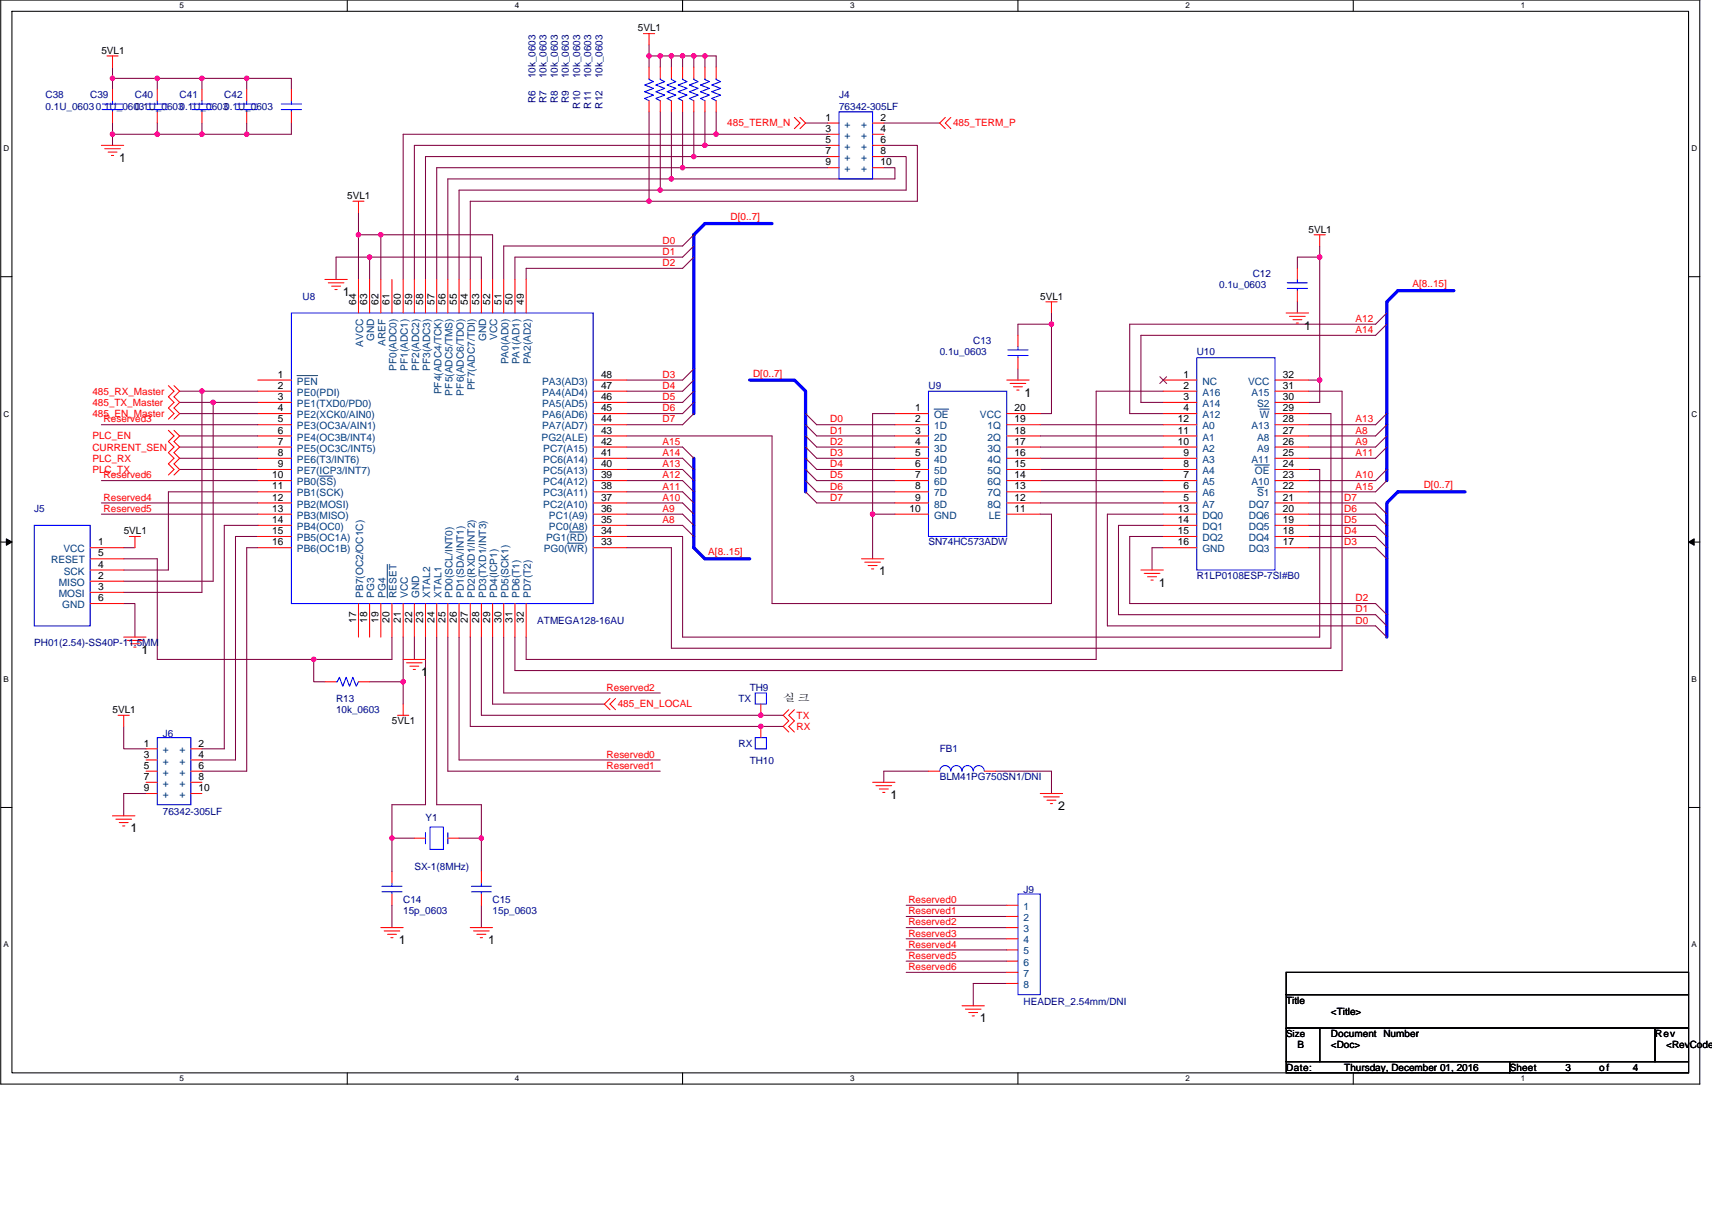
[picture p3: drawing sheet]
<svg xmlns="http://www.w3.org/2000/svg" width="420mm" height="297mm" viewBox="0 0 420 297" stroke-linecap="round" stroke-linejoin="round" font-family="sans-serif">
<defs><g id="words">
<g font-size="3">
<text x="29.3" y="39.8">1</text>
<text x="84.1" y="72.7">1</text>
<text x="320" y="80.9">1</text>
<text x="251.5" y="97.4">1</text>
<text x="215.8" y="141.2">1</text>
<text x="284.4" y="144">1</text>
<text x="34.7" y="160.4">1</text>
<text x="103.3" y="165.9">1</text>
<text x="218.6" y="196.1">1</text>
<text x="259.7" y="198.9">2</text>
<text x="32" y="204.3">1</text>
<text x="97.8" y="231.8">1</text>
<text x="119.8" y="231.8">1</text>
<text x="240.5" y="251">1</text>
</g>
<g font-size="2.5">
<text x="156.6" y="7.7">5VL1</text>
<text x="24.9" y="13.2">5VL1</text>
<text x="202.6" y="29.6">1</text>
<text x="216.1" y="29.6">2</text>
<text x="202.6" y="32.4">3</text>
<text x="202.6" y="35.1">5</text>
<text x="216.1" y="32.4">4</text>
<text x="216.1" y="35.1">6</text>
<text x="202.6" y="37.9">7</text>
<text x="202.6" y="40.6">9</text>
<text x="216.1" y="37.9">8</text>
<text x="216.1" y="40.6">10</text>
<text x="85.2" y="48.9">5VL1</text>
<text x="321.2" y="57.1">5VL1</text>
<text x="87.4" y="74.9" transform="rotate(-90 87.4 74.9)">64</text>
<text x="90.1" y="74.9" transform="rotate(-90 90.1 74.9)">63</text>
<text x="92.9" y="74.9" transform="rotate(-90 92.9 74.9)">62</text>
<text x="95.6" y="74.9" transform="rotate(-90 95.6 74.9)">61</text>
<text x="98.4" y="74.9" transform="rotate(-90 98.4 74.9)">60</text>
<text x="101.1" y="74.9" transform="rotate(-90 101.1 74.9)">59</text>
<text x="103.9" y="74.9" transform="rotate(-90 103.9 74.9)">58</text>
<text x="106.6" y="74.9" transform="rotate(-90 106.6 74.9)">57</text>
<text x="109.3" y="74.9" transform="rotate(-90 109.3 74.9)">56</text>
<text x="112.1" y="74.9" transform="rotate(-90 112.1 74.9)">55</text>
<text x="114.8" y="74.9" transform="rotate(-90 114.8 74.9)">54</text>
<text x="117.6" y="74.9" transform="rotate(-90 117.6 74.9)">53</text>
<text x="120.3" y="74.9" transform="rotate(-90 120.3 74.9)">52</text>
<text x="123.1" y="74.9" transform="rotate(-90 123.1 74.9)">51</text>
<text x="125.8" y="74.9" transform="rotate(-90 125.8 74.9)">50</text>
<text x="128.6" y="74.9" transform="rotate(-90 128.6 74.9)">49</text>
<text x="255.3" y="73.6">5VL1</text>
<text x="68.2" y="95.5">2</text>
<text x="68.2" y="92.7">1</text>
<text x="147.5" y="95.5">47</text>
<text x="147.5" y="92.7">48</text>
<text x="290.4" y="92.7">1</text>
<text x="290.4" y="95.5">2</text>
<text x="314.8" y="92.7">32</text>
<text x="314.8" y="95.5">31</text>
<text x="68.2" y="98.2">3</text>
<text x="68.2" y="101">4</text>
<text x="147.5" y="101">45</text>
<text x="147.5" y="98.2">46</text>
<text x="224.6" y="101">1</text>
<text x="249" y="101">20</text>
<text x="290.4" y="98.2">3</text>
<text x="290.4" y="101">4</text>
<text x="314.8" y="98.2">30</text>
<text x="314.8" y="101">29</text>
<text x="68.2" y="103.7">5</text>
<text x="68.2" y="106.4">6</text>
<text x="147.5" y="106.4">43</text>
<text x="147.5" y="103.7">44</text>
<text x="224.6" y="103.7">2</text>
<text x="224.6" y="106.4">3</text>
<text x="249" y="106.4">18</text>
<text x="249" y="103.7">19</text>
<text x="289" y="106.4">11</text>
<text x="289" y="103.7">12</text>
<text x="314.8" y="106.4">27</text>
<text x="314.8" y="103.7">28</text>
<text x="68.2" y="109.2">7</text>
<text x="68.2" y="111.9">8</text>
<text x="147.5" y="111.9">41</text>
<text x="147.5" y="109.2">42</text>
<text x="224.6" y="109.2">4</text>
<text x="224.6" y="111.9">5</text>
<text x="249" y="111.9">16</text>
<text x="249" y="109.2">17</text>
<text x="289" y="109.2">10</text>
<text x="290.4" y="111.9">9</text>
<text x="314.8" y="109.2">26</text>
<text x="314.8" y="111.9">25</text>
<text x="66.8" y="117.4">10</text>
<text x="68.2" y="114.7">9</text>
<text x="147.5" y="117.4">39</text>
<text x="147.5" y="114.7">40</text>
<text x="224.6" y="114.7">6</text>
<text x="224.6" y="117.4">7</text>
<text x="249" y="117.4">14</text>
<text x="249" y="114.7">15</text>
<text x="290.4" y="117.4">7</text>
<text x="290.4" y="114.7">8</text>
<text x="314.8" y="114.7">24</text>
<text x="314.8" y="117.4">23</text>
<text x="66.8" y="120.2">11</text>
<text x="66.8" y="122.9">12</text>
<text x="66.8" y="125.6">13</text>
<text x="147.5" y="125.6">36</text>
<text x="147.5" y="122.9">37</text>
<text x="147.5" y="120.2">38</text>
<text x="223.2" y="125.6">10</text>
<text x="224.6" y="120.2">8</text>
<text x="224.6" y="122.9">9</text>
<text x="249" y="122.9">12</text>
<text x="249" y="120.2">13</text>
<text x="249" y="125.6">11</text>
<text x="289" y="125.6">13</text>
<text x="290.4" y="122.9">5</text>
<text x="290.4" y="120.2">6</text>
<text x="314.8" y="120.2">22</text>
<text x="314.8" y="125.6">20</text>
<text x="314.8" y="122.9">21</text>
<text x="30.4" y="131.2">5VL1</text>
<text x="66.8" y="128.4">14</text>
<text x="66.8" y="131.1">15</text>
<text x="147.5" y="128.4">35</text>
<text x="147.5" y="131.1">34</text>
<text x="289" y="128.4">14</text>
<text x="289" y="131.1">15</text>
<text x="314.8" y="131.1">18</text>
<text x="314.8" y="128.4">19</text>
<text x="24.1" y="133.9">1</text>
<text x="24.1" y="136.6">5</text>
<text x="66.8" y="133.9">16</text>
<text x="147.5" y="133.9">33</text>
<text x="289" y="133.9">16</text>
<text x="314.8" y="133.9">17</text>
<text x="24.1" y="142.1">2</text>
<text x="24.1" y="139.4">4</text>
<text x="24.1" y="144.8">3</text>
<text x="24.1" y="147.6">6</text>
<text x="87.4" y="152.9" transform="rotate(-90 87.4 152.9)">17</text>
<text x="90.1" y="152.9" transform="rotate(-90 90.1 152.9)">18</text>
<text x="92.9" y="152.9" transform="rotate(-90 92.9 152.9)">19</text>
<text x="95.6" y="152.9" transform="rotate(-90 95.6 152.9)">20</text>
<text x="98.4" y="152.9" transform="rotate(-90 98.4 152.9)">21</text>
<text x="101.1" y="152.9" transform="rotate(-90 101.1 152.9)">22</text>
<text x="103.9" y="152.9" transform="rotate(-90 103.9 152.9)">23</text>
<text x="106.6" y="152.9" transform="rotate(-90 106.6 152.9)">24</text>
<text x="109.3" y="152.9" transform="rotate(-90 109.3 152.9)">25</text>
<text x="112.1" y="152.9" transform="rotate(-90 112.1 152.9)">26</text>
<text x="114.8" y="152.9" transform="rotate(-90 114.8 152.9)">27</text>
<text x="117.6" y="152.9" transform="rotate(-90 117.6 152.9)">28</text>
<text x="120.3" y="152.9" transform="rotate(-90 120.3 152.9)">29</text>
<text x="123.1" y="152.9" transform="rotate(-90 123.1 152.9)">30</text>
<text x="125.8" y="152.9" transform="rotate(-90 125.8 152.9)">31</text>
<text x="128.6" y="152.9" transform="rotate(-90 128.6 152.9)">32</text>
<text x="192.2" y="172.1">실 크</text>
<text x="27.6" y="175">5VL1</text>
<text x="96.2" y="177.8">5VL1</text>
<text x="35.3" y="183.3">1</text>
<text x="35.3" y="186">3</text>
<text x="48.8" y="183.3">2</text>
<text x="48.8" y="186">4</text>
<text x="35.3" y="188.7">5</text>
<text x="35.3" y="191.5">7</text>
<text x="48.8" y="188.7">6</text>
<text x="48.8" y="191.5">8</text>
<text x="35.3" y="194.2">9</text>
<text x="48.8" y="194.2">10</text>
<text x="315.6" y="246.4">Title</text>
<text x="326.6" y="249.1">&lt;Title&gt;</text>
<text x="318.4" y="257.3">B</text>
<text x="326.6" y="254.6">Document Number</text>
<text x="326.6" y="257.3">&lt;Doc&gt;</text>
<text x="406.2" y="254.6">Rev</text>
<text x="408.9" y="257.3">&lt;RevCode</text>
<text x="315.6" y="262.8">Date:</text>
<text x="329.9" y="262.8">Thursday, December 01, 2016</text>
<text x="370.5" y="262.8">Sheet</text>
<text x="384.2" y="262.8">3</text>
<text x="392.5" y="262.8">of</text>
<text x="400.7" y="262.8">4</text>
</g>
<g font-size="2.5" fill="#000080">
<text x="131.4" y="19.2" transform="rotate(-90 131.4 19.2)">10k_0603</text>
<text x="134.1" y="19.2" transform="rotate(-90 134.1 19.2)">10k_0603</text>
<text x="136.9" y="19.2" transform="rotate(-90 136.9 19.2)">10k_0603</text>
<text x="139.6" y="19.2" transform="rotate(-90 139.6 19.2)">10k_0603</text>
<text x="142.4" y="19.2" transform="rotate(-90 142.4 19.2)">10k_0603</text>
<text x="145.1" y="19.2" transform="rotate(-90 145.1 19.2)">10k_0603</text>
<text x="147.8" y="19.2" transform="rotate(-90 147.8 19.2)">10k_0603</text>
<text x="11.2" y="24.2">C38</text>
<text x="11.2" y="26.9">0.1U_06030.1U_0603</text>
<text x="22.1" y="24.2">C39</text>
<text x="33.1" y="24.2">C40</text>
<text x="33.1" y="26.9">0.1U_06030.1U_06030.1U_0603</text>
<text x="44.1" y="24.2">C41</text>
<text x="55" y="24.2">C42</text>
<text x="131.4" y="25.3" transform="rotate(-90 131.4 25.3)">R6</text>
<text x="134.1" y="25.3" transform="rotate(-90 134.1 25.3)">R7</text>
<text x="136.9" y="25.3" transform="rotate(-90 136.9 25.3)">R8</text>
<text x="139.6" y="25.3" transform="rotate(-90 139.6 25.3)">R9</text>
<text x="142.4" y="26.6" transform="rotate(-90 142.4 26.6)">R10</text>
<text x="145.1" y="26.6" transform="rotate(-90 145.1 26.6)">R11</text>
<text x="147.8" y="26.6" transform="rotate(-90 147.8 26.6)">R12</text>
<text x="205.9" y="24.2">J4</text>
<text x="205.9" y="26.9">76342-305LF</text>
<text x="299.2" y="70.8">0.1u_0603</text>
<text x="307.4" y="68.1">C12</text>
<text x="74.3" y="73.6">U8</text>
<text x="230.6" y="87.3">0.1u_0603</text>
<text x="238.9" y="84.5">C13</text>
<text x="293.7" y="87.3">U10</text>
<text x="227.9" y="95.5">U9</text>
<text x="8.4" y="125.7">J5</text>
<text x="227.9" y="133.9">SN74HC573ADW</text>
<text x="293.7" y="142.1">R1LP0108ESP-7SI#B0</text>
<text x="131.9" y="153.1">ATMEGA128-16AU</text>
<text x="8.4" y="158.6">PH01(2.54)-SS40P-11.5MM</text>
<text x="82.5" y="172.3">R13</text>
<text x="181.2" y="172.3">TX</text>
<text x="184" y="169.6">TH9</text>
<text x="82.5" y="175">10k_0603</text>
<text x="40" y="180.8">J6</text>
<text x="181.2" y="183.3">RX</text>
<text x="230.6" y="184.7">FB1</text>
<text x="184" y="187.7">TH10</text>
<text x="230.6" y="191.5">BLM41PG750SN1/DNI</text>
<text x="40" y="200">76342-305LF</text>
<text x="104.4" y="201.7">Y1</text>
<text x="101.7" y="213.5">SX-1(8MHz)</text>
<text x="98.9" y="221.7">C14</text>
<text x="120.9" y="221.7">C15</text>
<text x="251.2" y="219.2">J9</text>
<text x="98.9" y="224.4">15p_0603</text>
<text x="120.9" y="224.4">15p_0603</text>
<text x="251.2" y="246.7">HEADER_2.54mm/DNI</text>
</g>
<g font-size="2.5" fill="#f00">
<text x="178.5" y="31">485_TERM_N</text>
<text x="233.9" y="31">485_TERM_P</text>
<text x="162.6" y="59.8">D0</text>
<text x="179.3" y="54.1">D[0..7]</text>
<text x="162.6" y="62.6">D1</text>
<text x="162.6" y="65.3">D2</text>
<text x="346.7" y="70.5">A[8..15]</text>
<text x="332.7" y="81.8">A14</text>
<text x="332.7" y="79">A12</text>
<text x="162.6" y="92.8">D3</text>
<text x="162.6" y="95.5">D4</text>
<text x="184.8" y="92.5">D[0..7]</text>
<text x="22.7" y="99.6">485_TX_Master</text>
<text x="22.7" y="96.9">485_RX_Master</text>
<text x="162.6" y="101">D6</text>
<text x="162.6" y="98.2">D5</text>
<text x="22.7" y="102.4">485_EN_Master</text>
<text x="22.7" y="107.8">PLC_EN</text>
<text x="25.4" y="103.7">Reserved3</text>
<text x="162.6" y="103.7">D7</text>
<text x="203.7" y="106.5">D1</text>
<text x="203.7" y="103.7">D0</text>
<text x="332.7" y="106.5">A8</text>
<text x="332.7" y="103.7">A13</text>
<text x="22.7" y="113.3">PLC_RX</text>
<text x="22.7" y="110.6">CURRENT_SEN</text>
<text x="162.6" y="109.2">A15</text>
<text x="162.6" y="112">A14</text>
<text x="203.7" y="112">D3</text>
<text x="203.7" y="109.2">D2</text>
<text x="332.7" y="112">A11</text>
<text x="332.7" y="109.2">A9</text>
<text x="22.7" y="116.1">PLC_TX</text>
<text x="25.4" y="117.4">Reserved6</text>
<text x="162.6" y="117.4">A12</text>
<text x="162.6" y="114.7">A13</text>
<text x="203.7" y="114.7">D4</text>
<text x="203.7" y="117.4">D5</text>
<text x="332.7" y="117.4">A10</text>
<text x="349.4" y="119.9">D[0..7]</text>
<text x="25.4" y="122.9">Reserved4</text>
<text x="25.4" y="125.7">Reserved5</text>
<text x="162.6" y="125.7">A9</text>
<text x="162.6" y="122.9">A10</text>
<text x="162.6" y="120.2">A11</text>
<text x="203.7" y="120.2">D6</text>
<text x="203.7" y="122.9">D7</text>
<text x="329.9" y="122.9">D7</text>
<text x="329.9" y="125.7">D6</text>
<text x="332.7" y="120.2">A15</text>
<text x="162.6" y="128.4">A8</text>
<text x="329.9" y="128.4">D5</text>
<text x="329.9" y="131.1">D4</text>
<text x="173.8" y="136.4">A[8..15]</text>
<text x="329.9" y="133.9">D3</text>
<text x="332.7" y="147.6">D2</text>
<text x="332.7" y="153.1">D0</text>
<text x="332.7" y="150.3">D1</text>
<text x="148.9" y="169.6">Reserved2</text>
<text x="151.6" y="173.7">485_EN_LOCAL</text>
<text x="195.5" y="176.4">TX</text>
<text x="195.5" y="179.2">RX</text>
<text x="148.9" y="188.8">Reserved1</text>
<text x="148.9" y="186">Reserved0</text>
<text x="222.9" y="221.7">Reserved0</text>
<text x="222.9" y="227.2">Reserved2</text>
<text x="222.9" y="224.4">Reserved1</text>
<text x="222.9" y="232.6">Reserved4</text>
<text x="222.9" y="229.9">Reserved3</text>
<text x="222.9" y="235.4">Reserved5</text>
<text x="222.9" y="238.1">Reserved6</text>
</g>
<g font-size="2.5" fill="#004080">
<text x="207.3" y="31.3">+</text>
<text x="207.3" y="34.1">+</text>
<text x="211.3" y="31.3">+</text>
<text x="211.3" y="34.1">+</text>
<text x="207.3" y="36.8">+</text>
<text x="207.3" y="39.6">+</text>
<text x="211.3" y="36.8">+</text>
<text x="211.3" y="39.6">+</text>
<text x="207.3" y="42.3">+</text>
<text x="211.3" y="42.3">+</text>
<text x="91.9" y="83.8" transform="rotate(-90 91.9 83.8)">GND</text>
<text x="119.3" y="83.8" transform="rotate(-90 119.3 83.8)">GND</text>
<text x="122" y="83.5" transform="rotate(-90 122 83.5)">VCC</text>
<text x="89.1" y="85.2" transform="rotate(-90 89.1 85.2)">AVCC</text>
<text x="94.6" y="84.9" transform="rotate(-90 94.6 84.9)">AREF</text>
<text x="124.8" y="89.5" transform="rotate(-90 124.8 89.5)">PA0(AD0)</text>
<text x="127.5" y="89.5" transform="rotate(-90 127.5 89.5)">PA1(AD1)</text>
<text x="130.3" y="89.5" transform="rotate(-90 130.3 89.5)">PA2(AD2)</text>
<text x="72.9" y="94.4">PEN</text>
<text x="97.3" y="91.1" transform="rotate(-90 97.3 91.1)">PF0(ADC0)</text>
<text x="100.1" y="91.1" transform="rotate(-90 100.1 91.1)">PF1(ADC1)</text>
<text x="102.8" y="91.1" transform="rotate(-90 102.8 91.1)">PF2(ADC2)</text>
<text x="105.6" y="91.1" transform="rotate(-90 105.6 91.1)">PF3(ADC3)</text>
<text x="116.6" y="95.8" transform="rotate(-90 116.6 95.8)">PF7(ADC7/TDI)</text>
<text x="133.1" y="94.4">PA3(AD3)</text>
<text x="295.1" y="94.4">NC</text>
<text x="306.3" y="94.4">VCC</text>
<text x="72.9" y="97.2">PE0(PDI)</text>
<text x="72.9" y="99.9">PE1(TXD0/PD0)</text>
<text x="108.3" y="96.8" transform="rotate(-90 108.3 96.8)">PF4(ADC4/TCK)</text>
<text x="111.1" y="97.1" transform="rotate(-90 111.1 97.1)">PF5(ADC5/TMS)</text>
<text x="113.8" y="97.1" transform="rotate(-90 113.8 97.1)">PF6(ADC6/TDO)</text>
<text x="133.1" y="99.9">PA5(AD5)</text>
<text x="133.1" y="97.2">PA4(AD4)</text>
<text x="295.1" y="97.2">A16</text>
<text x="295.1" y="99.9">A14</text>
<text x="307.1" y="97.2">A15</text>
<text x="308.5" y="99.9">S2</text>
<text x="72.9" y="102.7">PE2(XCK0/AIN0)</text>
<text x="72.9" y="105.4">PE3(OC3A/AIN1)</text>
<text x="133.1" y="105.4">PA7(AD7)</text>
<text x="133.1" y="102.7">PA6(AD6)</text>
<text x="229.2" y="102.7">OE</text>
<text x="229.2" y="105.4">1D</text>
<text x="240.5" y="102.7">VCC</text>
<text x="242.4" y="105.4">1Q</text>
<text x="295.1" y="102.7">A12</text>
<text x="295.1" y="105.4">A0</text>
<text x="307.1" y="105.4">A13</text>
<text x="309.2" y="102.7">W</text>
<text x="72.9" y="108.1">PE4(OC3B/INT4)</text>
<text x="72.9" y="110.9">PE5(OC3C/INT5)</text>
<text x="72.9" y="113.6">PE6(T3/INT6)</text>
<text x="132.9" y="108.1">PG2(ALE)</text>
<text x="133.3" y="113.6">PC6(A14)</text>
<text x="133.3" y="110.9">PC7(A15)</text>
<text x="229.2" y="108.1">2D</text>
<text x="229.2" y="110.9">3D</text>
<text x="229.2" y="113.6">4D</text>
<text x="242.4" y="113.6">4Q</text>
<text x="242.4" y="110.9">3Q</text>
<text x="242.4" y="108.1">2Q</text>
<text x="295.1" y="113.6">A3</text>
<text x="295.1" y="110.9">A2</text>
<text x="295.1" y="108.1">A1</text>
<text x="307.1" y="113.6">A11</text>
<text x="308.5" y="110.9">A9</text>
<text x="308.5" y="108.1">A8</text>
<text x="72.9" y="116.4">PE7(ICP3/INT7)</text>
<text x="72.9" y="119.1">PB0(SS)</text>
<text x="133.3" y="119.1">PC4(A12)</text>
<text x="133.3" y="116.4">PC5(A13)</text>
<text x="229.2" y="116.4">5D</text>
<text x="229.2" y="119.1">6D</text>
<text x="242.4" y="119.1">6Q</text>
<text x="242.4" y="116.4">5Q</text>
<text x="295.1" y="119.1">A5</text>
<text x="295.1" y="116.4">A4</text>
<text x="307.1" y="119.1">A10</text>
<text x="308" y="116.4">OE</text>
<text x="72.9" y="121.9">PB1(SCK)</text>
<text x="72.9" y="124.6">PB2(MOSI)</text>
<text x="133.3" y="124.6">PC2(A10)</text>
<text x="133.3" y="121.9">PC3(A11)</text>
<text x="229.2" y="121.9">7D</text>
<text x="229.2" y="124.6">8D</text>
<text x="242.4" y="124.6">8Q</text>
<text x="242.4" y="121.9">7Q</text>
<text x="295.1" y="124.6">A7</text>
<text x="295.1" y="121.9">A6</text>
<text x="306.5" y="124.6">DQ7</text>
<text x="308.5" y="121.9">S1</text>
<text x="72.9" y="127.3">PB3(MISO)</text>
<text x="72.9" y="130.1">PB4(OC0)</text>
<text x="134.7" y="130.1">PC0(A8)</text>
<text x="134.7" y="127.3">PC1(A9)</text>
<text x="229.2" y="127.3">GND</text>
<text x="242.7" y="127.3">LE</text>
<text x="295.1" y="127.3">DQ0</text>
<text x="295.1" y="130.1">DQ1</text>
<text x="306.5" y="130.1">DQ5</text>
<text x="306.5" y="127.3">DQ6</text>
<text x="15.5" y="135.6">VCC</text>
<text x="72.9" y="132.8">PB5(OC1A)</text>
<text x="72.9" y="135.6">PB6(OC1B)</text>
<text x="133.4" y="135.6">PG0(WR)</text>
<text x="134" y="132.8">PG1(RD)</text>
<text x="295.1" y="132.8">DQ2</text>
<text x="295.1" y="135.6">GND</text>
<text x="306.5" y="135.6">DQ3</text>
<text x="306.5" y="132.8">DQ4</text>
<text x="12.5" y="138.3">RESET</text>
<text x="14.4" y="143.8">MISO</text>
<text x="15.7" y="141.1">SCK</text>
<text x="14.4" y="146.5">MOSI</text>
<text x="15.3" y="149.3">GND</text>
<text x="89.1" y="146.8" transform="rotate(-90 89.1 146.8)">PB7(OC2/OC1C)</text>
<text x="91.9" y="146.8" transform="rotate(-90 91.9 146.8)">PG3</text>
<text x="94.6" y="146.8" transform="rotate(-90 94.6 146.8)">PG4</text>
<text x="97.3" y="146.8" transform="rotate(-90 97.3 146.8)">RESET</text>
<text x="100.1" y="146.8" transform="rotate(-90 100.1 146.8)">VCC</text>
<text x="102.8" y="146.8" transform="rotate(-90 102.8 146.8)">GND</text>
<text x="105.6" y="146.8" transform="rotate(-90 105.6 146.8)">XTAL2</text>
<text x="108.3" y="146.8" transform="rotate(-90 108.3 146.8)">XTAL1</text>
<text x="111.1" y="146.8" transform="rotate(-90 111.1 146.8)">PD0(SCL/INT0)</text>
<text x="113.8" y="146.8" transform="rotate(-90 113.8 146.8)">PD1(SDA/INT1)</text>
<text x="116.6" y="146.8" transform="rotate(-90 116.6 146.8)">PD2(RXD1/INT2)</text>
<text x="119.3" y="146.8" transform="rotate(-90 119.3 146.8)">PD3(TXD1/INT3)</text>
<text x="122" y="146.8" transform="rotate(-90 122 146.8)">PD4(ICP1)</text>
<text x="124.8" y="146.8" transform="rotate(-90 124.8 146.8)">PD5(SCK1)</text>
<text x="127.5" y="146.8" transform="rotate(-90 127.5 146.8)">PD6(T1)</text>
<text x="130.3" y="146.8" transform="rotate(-90 130.3 146.8)">PD7(T2)</text>
<text x="40" y="185">+</text>
<text x="44" y="185">+</text>
<text x="40" y="187.7">+</text>
<text x="40" y="190.4">+</text>
<text x="44" y="187.7">+</text>
<text x="44" y="190.4">+</text>
<text x="40" y="193.2">+</text>
<text x="40" y="195.9">+</text>
<text x="44" y="193.2">+</text>
<text x="44" y="195.9">+</text>
<text x="251.2" y="223.4">1</text>
<text x="251.2" y="226.1">2</text>
<text x="251.2" y="228.8">3</text>
<text x="251.2" y="231.6">4</text>
<text x="251.2" y="234.3">5</text>
<text x="251.2" y="237.1">6</text>
<text x="251.2" y="239.8">7</text>
<text x="251.2" y="242.5">8</text>
</g>
<text font-size="2.4" x="315.6" y="254.6">Size</text>
<g font-size="2">
<text x="44.1" y="2.1">5</text>
<text x="126.4" y="2.1">4</text>
<text x="208.7" y="2.1">3</text>
<text x="291" y="2.1">2</text>
<text x="373.3" y="2.1">1</text>
<text x=".9" y="37.1">D</text>
<text x="415.1" y="37.1">D</text>
<text x=".9" y="102.3">C</text>
<text x="415.1" y="102.3">C</text>
<text x=".9" y="167.4">B</text>
<text x="415.1" y="167.4">B</text>
<text x=".9" y="232.6">A</text>
<text x="415.1" y="232.6">A</text>
<text x="44.1" y="265.4">5</text>
<text x="126.4" y="265.4">4</text>
<text x="208.7" y="265.4">3</text>
<text x="291" y="265.4">2</text>
<text x="373.3" y="265.4">1</text>
</g>
</g></defs>
<path d="M.2 0h417v266.1h-417zM2.9 2.8h411.5v260.6h-411.5z" fill="none" stroke="#000" stroke-width=".25"/>
<g fill="#fff">
<path d="M44.1 .3h1.1v2.2h-1.1z"/>
<path d="M44.1 263.7h1.1v2.2h-1.1z"/>
</g>
<path d="M85.2 0v2.8M85.2 263.4v2.7" fill="none" stroke="#000" stroke-width=".25"/>
<g fill="#fff">
<path d="M126.4 .3h1.1v2.2h-1.1z"/>
<path d="M126.4 263.7h1.1v2.2h-1.1z"/>
</g>
<path d="M167.5 0v2.8M167.5 263.4v2.7" fill="none" stroke="#000" stroke-width=".25"/>
<g fill="#fff">
<path d="M208.7 .3h1.1v2.2h-1.1z"/>
<path d="M208.7 263.7h1.1v2.2h-1.1z"/>
</g>
<path d="M249.8 0v2.8M249.8 263.4v2.7" fill="none" stroke="#000" stroke-width=".25"/>
<g fill="#fff">
<path d="M291 .3h1.1v2.2h-1.1z"/>
<path d="M291 263.7h1.1v2.2h-1.1z"/>
</g>
<path d="M332.1 0v2.8M332.1 263.4v2.7" fill="none" stroke="#000" stroke-width=".25"/>
<g fill="#fff">
<path d="M373.3 .3h1.1v2.2h-1.1z"/>
<path d="M373.3 263.7h1.1v2.2h-1.1z"/>
<path d="M.9 35.3h1.4v2.2h-1.4z"/>
<path d="M415.1 35.3h1.4v2.2h-1.4z"/>
<path d="M.9 100.5h1.4v2.2h-1.4z"/>
<path d="M415.1 100.5h1.4v2.2h-1.4z"/>
</g>
<path d="M.2 67.9h2.7M414.4 67.9h2.8" fill="none" stroke="#000" stroke-width=".25"/>
<g fill="#fff">
<path d="M.9 165.7h1.3v2.2h-1.3z"/>
<path d="M415.1 165.7h1.3v2.2h-1.3z"/>
</g>
<path d="M.2 133.1h2.7M414.4 133.1h2.8" fill="none" stroke="#000" stroke-width=".25"/>
<path d="M1.6 132.3l1.3 .8-1.3 .8zM414.4 133.1l1.4-.8v1.6z" fill="#000" stroke="#000" stroke-width=".25"/>
<g fill="#fff">
<path d="M.8 230.8h1.4v2.2h-1.4z"/>
<path d="M415.1 230.8h1.3v2.2h-1.3z"/>
</g>
<path d="M.2 198.2h2.7M414.4 198.2h2.8M315.6 238.7h98.8v5.5h-98.8zM315.6 252.4h8.3v8.2h-8.3zM315.6 244.2h98.8v8.2h-98.8zM323.9 252.4h82.3v8.2h-82.3zM406.2 252.4h8.2v8.2h-8.2zM315.6 260.6h54.9v2.8h-54.9zM370.5 260.6h43.9v2.8h-43.9z" fill="none" stroke="#000" stroke-width=".25"/>
<g fill="none" stroke="#800040" stroke-width=".25">
<path d="M27.6 16.5v2.7M27.6 19.2v2.8M27.6 19.2h11v2.8M38.6 19.2h11v2.8M49.6 19.2h10.9v2.8M60.5 19.2h11v2.8M159.3 11v2.7M159.3 13.7h2.7M159.3 13.7v2.8M162 13.7h2.8M162 13.7v2.8M164.8 13.7v2.8"/>
<path d="M164.8 13.7h2.7M167.5 13.7h2.8M167.5 13.7v2.8M170.3 13.7h2.7M170.3 13.7v2.8M173 13.7v2.8M173 13.7h2.8v2.8M27.6 30.2v2.8M27.6 33v2.7M27.6 33h11M38.6 30.2v2.8M38.6 33h11"/>
<path d="M49.6 30.2v2.8M49.6 33h10.9M60.5 30.2v2.8M71.5 30.2v2.8h-11M159.3 27.5v21.9M162 27.5v19.2M164.8 27.5v16.4M167.5 27.5v13.7M170.3 38.4h-65.9v30.2M170.3 38.4h32.9M170.3 27.5v10.9M173 27.5v8.2"/>
<path d="M173 35.7h30.2M173 35.7h-71.3v32.9M175.8 27.5v5.5M175.8 33h-76.9v35.6M175.8 33h27.4M197.7 30.2h5.5M216.9 30.2h13.7M216.9 35.7h8.2v13.7h-65.8M216.9 38.4h5.5v8.3h-60.4M88 57.6h5.5M88 52.2v5.4M88 57.6v11"/>
<path d="M93.5 57.6v11M93.5 57.6h27.4v11M159.3 49.4h-43.9v19.2M162 46.7h-49.3v21.9M164.8 43.9h-54.9v24.7M167.5 41.2h-60.3v27.4M167.5 41.2h35.7M170.3 57.6l-2.8 2.8h-43.9v8.2M216.9 41.2h2.7v2.7h-54.8M90.7 63.1h-8.2v5.5M90.7 63.1v5.5M90.7 63.1h27.4v5.5"/>
<path d="M170.3 63.1l-2.8 2.8h-38.4v2.7M170.3 60.4l-2.8 2.7h-41.1v5.5M258.1 79.6v21.9h-2.8M258.1 76.8v2.8M258.1 79.6h-8.3v2.7M318.4 74.1v2.7M323.9 60.4v2.7M323.9 63.1h-5.5v2.8M323.9 63.1v30.2M340.3 79.6l-2.7 2.7h-57.6v16.5h5.5M340.3 76.8l-2.7 2.8h-60.3v21.9h8.2M44.1 98.8h8.2"/>
<path d="M44.1 96h5.5M49.6 96v49.4h-19.2M49.6 96h13.7M52.3 98.8h11M52.3 98.8v43.9h-21.9M170.3 90.6l-2.8 2.7h-13.7M170.3 98.8l-2.8 2.7h-13.7M170.3 93.3l-2.8 2.7h-13.7M170.3 96l-2.8 2.8h-13.7M249.8 90.6v2.7M285.5 96h-16.5v65.9h-139.9v-5.5M321.2 93.3h2.7"/>
<path d="M321.2 96h8.2v68.6h-203v-8.2M323.9 93.3v5.5h-2.7M24.9 118h38.4M24.9 104.3h38.4M44.1 109.7h19.2M44.1 115.3h19.2M44.1 107h19.2M44.1 112.5h19.2M44.1 101.5h19.2M153.8 109.7h13.7l2.8 2.8M153.8 118h13.7l2.8 2.7M153.8 115.3h13.7l2.8 2.7"/>
<path d="M153.8 112.5h13.7l2.8 2.8M153.8 107h35.7v41.2h68.6v-22h-2.8M170.3 101.5l-2.8 2.8h-13.7M197.7 112.5l2.7 2.8h19.2M197.7 104.3l2.7 2.7h19.2M197.7 109.7l2.7 2.8h19.2M197.7 107l2.7 2.7h19.2M197.7 101.5l2.7 2.8h19.2M197.7 118l2.7 2.7h19.2M197.7 115.3l2.7 2.7h19.2M219.6 101.5h-5.4v24.7M255.3 104.3h30.2"/>
<path d="M255.3 109.7h30.2M255.3 112.5h30.2M255.3 115.3h30.2M255.3 118h30.2M255.3 107h30.2M321.2 101.5h5.4v57.6h-161.8v-24.6h-11M321.2 115.3h2.7v41.1h-156.4v-24.7h-13.7M340.3 104.3l-2.7 2.7h-16.4M340.3 115.3l-2.7 2.7h-16.4M340.3 101.5l-2.7 2.8h-16.4M340.3 109.7l-2.7 2.8h-16.4M340.3 107l-2.7 2.7h-16.4"/>
<path d="M340.3 118l-2.7 2.7h-16.4M24.9 123.5h38.4M24.9 126.2h38.4M30.4 134.5h2.7M30.4 137.2h8.2v24.7h38.4M63.3 120.7h-22v19.2h-10.9M63.3 129h-8.3v54.8h-5.4M63.3 131.7h-5.5v54.9h-8.2M63.3 134.5h-2.8v54.8h-10.9M153.8 123.5h13.7l2.8 2.7M153.8 120.7h13.7l2.8 2.8M153.8 129h13.7l2.8 2.7"/>
<path d="M153.8 126.2h13.7l2.8 2.8M197.7 120.7l2.7 2.8h19.2M214.2 126.2v11M214.2 126.2h5.4M255.3 120.7h30.2M255.3 123.5h30.2M285.5 129h-11v21.9h63.1l2.7 2.7M285.5 134.5h-2.8v5.4M285.5 126.2h-13.7v27.4h65.8l2.7 2.8M285.5 131.7h-8.2v16.5h60.3l2.7 2.7M321.2 129h16.4l2.7 2.7M321.2 131.7h16.4l2.7 2.8"/>
<path d="M321.2 134.5h16.4l2.7 2.7M321.2 123.5h16.4l2.7 2.7M321.2 126.2h16.4l2.7 2.8M30.4 148.2h2.7v8.2M96.2 156.4v5.5h-19.2M98.9 156.4v11M101.7 156.4v5.5M104.4 156.4v41.1h-8.2v8.3M107.2 156.4v41.1h10.9v8.3M109.9 156.4v32.9h52.1M112.7 156.4v30.2h49.3M115.4 156.4v21.9h76.8"/>
<path d="M118.1 156.4v19.2h74.1M120.9 156.4v16.4h27.4M123.6 156.4v13.7h38.4M30.4 178.3v5.5h5.4M77 161.9v5.5h2.7M90.7 167.4h8.2M98.9 167.4v5.4M35.8 194.8h-5.4v5.5M227.9 189.3h-11v2.7M244.3 189.3h13.8v5.5M96.2 205.8v8.2M96.2 205.8h5.5"/>
<path d="M112.7 205.8h5.4M118.1 205.8v8.2M96.2 222.2v5.5M118.1 222.2v5.5M222.4 227.7h24.7M222.4 225h24.7M222.4 222.2h24.7M222.4 235.9h24.7M222.4 233.2h24.7M222.4 238.7h24.7M222.4 230.5h24.7M247.1 241.4h-8.2v5.5"/>
</g>
<path d="M189.5 54.9h-16.5l-2.7 2.7v43.9M356.8 71.4h-13.7l-2.8 2.7v43.9M184 93.3h11l2.7 2.7v24.7M170.3 112.5v22l2.7 2.7h11M359.5 120.7h-16.4l-2.8 2.8v32.9" fill="none" stroke="#00f" stroke-width=".8"/>
<g fill="#f0f" stroke="#f0f" stroke-width=".25">
<circle cx="214.1" cy="126.2" r=".54"/>
<circle cx="186.7" cy="178.3" r=".54"/>
<circle cx="186.7" cy="175.6" r=".54"/>
<circle cx="118.1" cy="205.7" r=".54"/>
<circle cx="49.5" cy="96" r=".54"/>
<circle cx="90.7" cy="63.1" r=".54"/>
<circle cx="77" cy="161.9" r=".54"/>
<circle cx="96.2" cy="205.7" r=".54"/>
<circle cx="162" cy="46.7" r=".54"/>
<circle cx="159.3" cy="49.4" r=".54"/>
<circle cx="164.8" cy="43.9" r=".54"/>
<circle cx="167.5" cy="41.2" r=".54"/>
<circle cx="170.3" cy="38.4" r=".54"/>
<circle cx="173" cy="35.7" r=".54"/>
<circle cx="175.7" cy="32.9" r=".54"/>
<circle cx="93.4" cy="57.6" r=".54"/>
<circle cx="323.9" cy="93.3" r=".54"/>
<circle cx="159.3" cy="13.7" r=".54"/>
<circle cx="164.8" cy="13.7" r=".54"/>
<circle cx="162" cy="13.7" r=".54"/>
<circle cx="173" cy="13.7" r=".54"/>
<circle cx="170.3" cy="13.7" r=".54"/>
<circle cx="88" cy="57.6" r=".54"/>
<circle cx="98.9" cy="167.4" r=".54"/>
<circle cx="167.5" cy="13.7" r=".54"/>
<circle cx="258" cy="79.6" r=".54"/>
<circle cx="323.9" cy="63.1" r=".54"/>
<circle cx="52.3" cy="98.8" r=".54"/>
<circle cx="27.6" cy="19.2" r=".54"/>
<circle cx="27.6" cy="32.9" r=".54"/>
<circle cx="38.6" cy="32.9" r=".54"/>
<circle cx="49.5" cy="19.2" r=".54"/>
<circle cx="38.6" cy="19.2" r=".54"/>
<circle cx="49.5" cy="32.9" r=".54"/>
<circle cx="60.5" cy="19.2" r=".54"/>
<circle cx="60.5" cy="32.9" r=".54"/>
</g>
<g fill="none" stroke="#f00" stroke-width=".25">
<path d="M26.3 13.7h2.7M27.6 13.7v2.8M157.9 8.3h2.8M159.3 8.3v2.7M159.3 16.5v2.7M162 16.5v2.7M164.8 16.5v2.7M167.5 16.5v2.7M170.3 16.5v2.7M173 16.5v2.7M175.8 16.5v2.7M24.9 35.7h5.5"/>
<path d="M25.7 36.5h3.8M26.5 37.3h2.2M27.3 38.2h.6M27.6 27.5v2.7M27.6 22v2.7M38.6 27.5v2.7M38.6 22v2.7M49.6 27.5v2.7M49.6 22v2.7M60.5 27.5v2.7M60.5 22v2.7M71.5 27.5v2.7"/>
<path d="M71.5 22v2.7M159.3 24.7v2.8M162 24.7v2.8M164.8 24.7v2.8M167.5 24.7v2.8M170.3 24.7v2.8M173 24.7v2.8M175.8 24.7v2.8M195 28.8l1.3 1.4-1.3 1.4M196.3 28.8l1.4 1.4-1.4 1.4M203.2 30.2h2.7M203.2 33h2.7"/>
<path d="M203.2 35.7h2.7M203.2 38.4h2.7M214.2 30.2h2.7M214.2 33h2.7M214.2 35.7h2.7M214.2 38.4h2.7M232 28.8l-1.4 1.4 1.4 1.4M233.4 28.8l-1.4 1.4 1.4 1.4M86.6 49.4h2.7M88 49.4v2.8M203.2 41.2h2.7M214.2 41.2h2.7"/>
<path d="M322.5 57.6h2.8M323.9 57.6v2.8M79.7 68.6h5.5M80.6 69.4h3.8M81.4 70.3h2.2M82.2 71.1h.6M88 68.6v8.2M90.7 68.6v8.2M93.5 68.6v8.2M96.2 68.6v8.2M98.9 68.6v8.2M101.7 68.6v8.2"/>
<path d="M104.4 68.6v8.2M107.2 68.6v8.2M109.9 68.6v8.2M112.7 68.6v8.2M115.4 68.6v8.2M118.1 68.6v8.2M120.9 68.6v8.2M123.6 68.6v8.2M126.4 68.6v8.2M129.1 68.6v8.2M256.7 74.1h2.7M258.1 74.1v2.7"/>
<path d="M315.6 76.8h5.6M316.5 77.7h3.8M317.3 78.5h2.2M318.1 79.3h.6M318.4 71.4v2.7M318.4 65.9v2.7M41.3 94.7l1.4 1.3-1.4 1.4 1.4 1.4-1.4 1.4 1.4 1.3-1.4 1.4M42.7 94.7l1.4 1.3-1.4 1.4 1.4 1.4-1.4 1.4 1.4 1.3-1.4 1.4M63.3 93.3h8.2M63.3 96h8.2M63.3 98.8h8.2M145.6 98.8h8.2"/>
<path d="M145.6 96h8.2M145.6 93.3h8.2M247.1 93.3h5.5M247.9 94.1h3.8M248.7 95h2.2M249.5 95.8h.6M249.8 87.8v2.8M249.8 82.3v2.8M285.5 93.3h8.2M285.5 96h8.2M285.5 98.8h8.2M312.9 98.8h8.3"/>
<path d="M312.9 96h8.3M312.9 93.3h8.3M41.3 105.6l1.4 1.4-1.4 1.4 1.4 1.3-1.4 1.4 1.4 1.4-1.4 1.4 1.4 1.4-1.4 1.3M42.7 105.6l1.4 1.4-1.4 1.4 1.4 1.3-1.4 1.4 1.4 1.4-1.4 1.4 1.4 1.4-1.4 1.3M63.3 101.5h8.2M63.3 104.3h8.2M63.3 107h8.2M63.3 109.7h8.2M63.3 112.5h8.2M63.3 115.3h8.2M63.3 118h8.2M145.6 118h8.2"/>
<path d="M145.6 115.3h8.2M145.6 112.5h8.2M145.6 109.7h8.2M145.6 107h8.2M145.6 104.3h8.2M145.6 101.5h8.2M219.6 101.5h8.3M219.6 104.3h8.3M219.6 107h8.3M219.6 109.7h8.3M219.6 112.5h8.3M219.6 115.3h8.3"/>
<path d="M219.6 118h8.3M247.1 118h8.2M247.1 115.3h8.2M247.1 112.5h8.2M247.1 109.7h8.2M247.1 107h8.2M247.1 104.3h8.2M247.1 101.5h8.2M285.5 101.5h8.2M285.5 118h8.2M285.5 115.3h8.2M285.5 112.5h8.2"/>
<path d="M285.5 109.7h8.2M285.5 107h8.2M285.5 104.3h8.2M312.9 118h8.3M312.9 115.3h8.3M312.9 112.5h8.3M312.9 109.7h8.3M312.9 107h8.3M312.9 104.3h8.3M312.9 101.5h8.3M22.1 134.5h8.3M22.1 139.9h8.3"/>
<path d="M22.1 137.2h8.3M31.7 131.7h2.8M33.1 131.7v2.8M63.3 120.7h8.2M63.3 123.5h8.2M63.3 126.2h8.2M63.3 129h8.2M63.3 131.7h8.2M63.3 134.5h8.2M145.6 134.5h8.2M145.6 131.7h8.2M145.6 129h8.2"/>
<path d="M145.6 126.2h8.2M145.6 123.5h8.2M145.6 120.7h8.2M211.4 137.2h5.5M212.2 138h3.9M213.1 138.8h2.2M213.9 139.7h.5M219.6 120.7h8.3M219.6 123.5h8.3M219.6 126.2h8.3M247.1 126.2h8.2M247.1 123.5h8.2"/>
<path d="M247.1 120.7h8.2M280 139.9h5.5M285.5 123.5h8.2M285.5 120.7h8.2M285.5 126.2h8.2M285.5 129h8.2M285.5 131.7h8.2M285.5 134.5h8.2M312.9 134.5h8.3M312.9 131.7h8.3M312.9 129h8.3M312.9 126.2h8.3"/>
<path d="M312.9 123.5h8.3M312.9 120.7h8.3M22.1 142.7h8.3M22.1 145.4h8.3M22.1 148.2h8.3M30.4 156.4h5.4M31.2 157.2h3.8M32 158h2.2M32.8 158.9h.6M88 148.2v8.2M90.7 148.2v8.2M93.5 148.2v8.2"/>
<path d="M96.2 148.2v8.2M98.9 148.2v8.2M101.7 148.2v8.2M104.4 148.2v8.2M107.2 148.2v8.2M109.9 148.2v8.2M112.7 148.2v8.2M115.4 148.2v8.2M118.1 148.2v8.2M120.9 148.2v8.2M123.6 148.2v8.2M126.4 148.2v8.2"/>
<path d="M129.1 148.2v8.2M280.8 140.8h3.9M281.6 141.6h2.2M282.5 142.4h.5M29 175.6h2.7M30.4 175.6v2.7M79.7 167.4h2.8M88 167.4h2.7M97.6 175.6h2.7M98.9 172.8v2.8M98.9 161.9h5.5M99.8 162.7h3.8"/>
<path d="M100.6 163.5h2.2M101.4 164.3h.6M149.7 171.5l-1.4 1.3 1.4 1.4M151.1 171.5l-1.4 1.3 1.4 1.4M186.7 178.3v2.8M186.7 172.8v2.8M193.6 174.2l-1.4 1.4 1.4 1.4-1.4 1.3 1.4 1.4M195 174.2l-1.4 1.4 1.4 1.4-1.4 1.3 1.4 1.4M35.8 183.8h2.8M35.8 186.6h2.8M35.8 189.3h2.8M35.8 192h2.8"/>
<path d="M35.8 194.8h2.8M46.8 183.8h2.8M46.8 186.6h2.8M46.8 189.3h2.8M46.8 192h2.8M46.8 194.8h2.8M214.2 192h5.4M215 192.9h3.8M215.8 193.7h2.2M216.6 194.5h.6M227.9 189.3h2.7M241.6 189.3h2.7"/>
<path d="M255.3 194.8h5.5M256.1 195.6h3.9M257 196.4h2.2M257.8 197.3h.5M27.6 200.3h5.5M28.4 201.1h3.9M29.3 201.9h2.2M30.1 202.8h.5M96.2 219.5v2.7M96.2 214v2.7M101.7 205.8h2.7M109.9 205.8h2.8"/>
<path d="M118.1 219.5v2.7M118.1 214v2.7M93.5 227.7h5.4M94.3 228.5h3.8M95.1 229.4h2.2M95.9 230.2h.6M115.4 227.7h5.5M116.2 228.5h3.9M117 229.4h2.2M117.9 230.2h.5M247.1 222.2h2.7M247.1 225h2.7"/>
<path d="M247.1 227.7h2.7M247.1 230.5h2.7M247.1 233.2h2.7M247.1 235.9h2.7M247.1 238.7h2.7M236.1 246.9h5.5M236.9 247.7h3.9M237.8 248.6h2.1M238.6 249.4h.5M247.1 241.4h2.7"/>
</g>
<g fill="none" stroke="#00f" stroke-width=".25">
<path d="M159.3 19.2v.3l1.1 .5-2.2 .9 2.2 .8-2.2 .8 2.2 .8-2.2 .9 1.1 .5M162 19.2v.3l1.1 .5-2.2 .9 2.2 .8-2.2 .8 2.2 .8-2.2 .9 1.1 .5M164.8 19.2v.3l1.1 .5-2.2 .9 2.2 .8-2.2 .8 2.2 .8-2.2 .9 1.1 .5M167.5 19.2v.3l1.1 .5-2.2 .9 2.2 .8-2.2 .8 2.2 .8-2.2 .9 1.1 .5M170.3 19.2v.3l1.1 .5-2.2 .9 2.2 .8-2.2 .8 2.2 .8-2.2 .9 1.1 .5M173 19.2v.3l1.1 .5-2.2 .9 2.2 .8-2.2 .8 2.2 .8-2.2 .9 1.1 .5M175.8 19.2v.3l1.1 .5-2.2 .9 2.2 .8-2.2 .8 2.2 .8-2.2 .9 1.1 .5M25.2 25.5h4.9M25.2 26.9h4.9M27.6 26.9v.6M27.6 24.7v.8M36.1 25.5h5"/>
<path d="M36.1 26.9h5M38.6 26.9v.6M38.6 24.7v.8M47.1 25.5h4.9M47.1 26.9h4.9M49.6 26.9v.6M49.6 24.7v.8M58.1 25.5h4.9M58.1 26.9h4.9M60.5 26.9v.6M60.5 24.7v.8M69 25.5h5"/>
<path d="M69 26.9h5M71.5 26.9v.6M71.5 24.7v.8M205.9 27.5h8.3v16.4h-8.3zM71.5 76.8h74.1v71.4h-74.1zM315.9 69.4h5M315.9 70.8h5M318.4 70.8v.6M318.4 68.6v.8M227.9 96h19.2v35.7h-19.2zM247.3 85.9h5M247.3 87.3h5"/>
<path d="M249.8 87.3v.5M249.8 85.1v.8M293.7 87.8h19.2v52.1h-19.2zM8.4 129h13.7v24.6h-13.7zM82.5 167.4h.3l.5-1.1 .8 2.2 .9-2.2 .8 2.2 .8-2.2 .8 2.2 .6-1.1M185.3 170.1h2.8v2.7h-2.8zM38.6 181.1h8.2v16.4h-8.2zM185.3 181.1h2.8v2.7h-2.8zM230.6 189.3a1.34 1.34 0 0 1 1.4-1.4 1.36 1.36 0 0 1 1.3 1.4 1.38 1.38 0 0 1 1.4-1.4 1.38 1.38 0 0 1 1.4 1.4 1.38 1.38 0 0 1 1.4-1.4 1.38 1.38 0 0 1 1.3 1.4 1.39 1.39 0 0 1 1.4-1.4 1.35 1.35 0 0 1 1.4 1.4M93.7 217.6h5M93.7 218.9h5M96.2 218.9v.6"/>
<path d="M96.2 216.7v.9M104.4 204.4v2.7M105.5 203h3.3v5.5h-3.3zM109.9 204.4v2.7M115.7 217.6h4.9M115.7 218.9h4.9M118.1 218.9v.6M118.1 216.7v.9M249.8 219.5h5.5v24.7h-5.5z"/>
</g>
<path d="M72.9 92.2h5.1M78.4 116.9h3.3M229.2 100.4h3.6M308 114.2h3.5M308.5 119.6h1.7M309.2 100.4h2.3M95 138.6v8.2M139.2 133.3h4.2M139.8 130.6h3.6" fill="none" stroke="#004080" stroke-width=".25"/>
<path d="M284.7 92.5l1.6 1.6M286.3 92.5l-1.7 1.6" fill="none" stroke="#804000" stroke-width=".25"/>
<use href="#words"/>
</svg>
